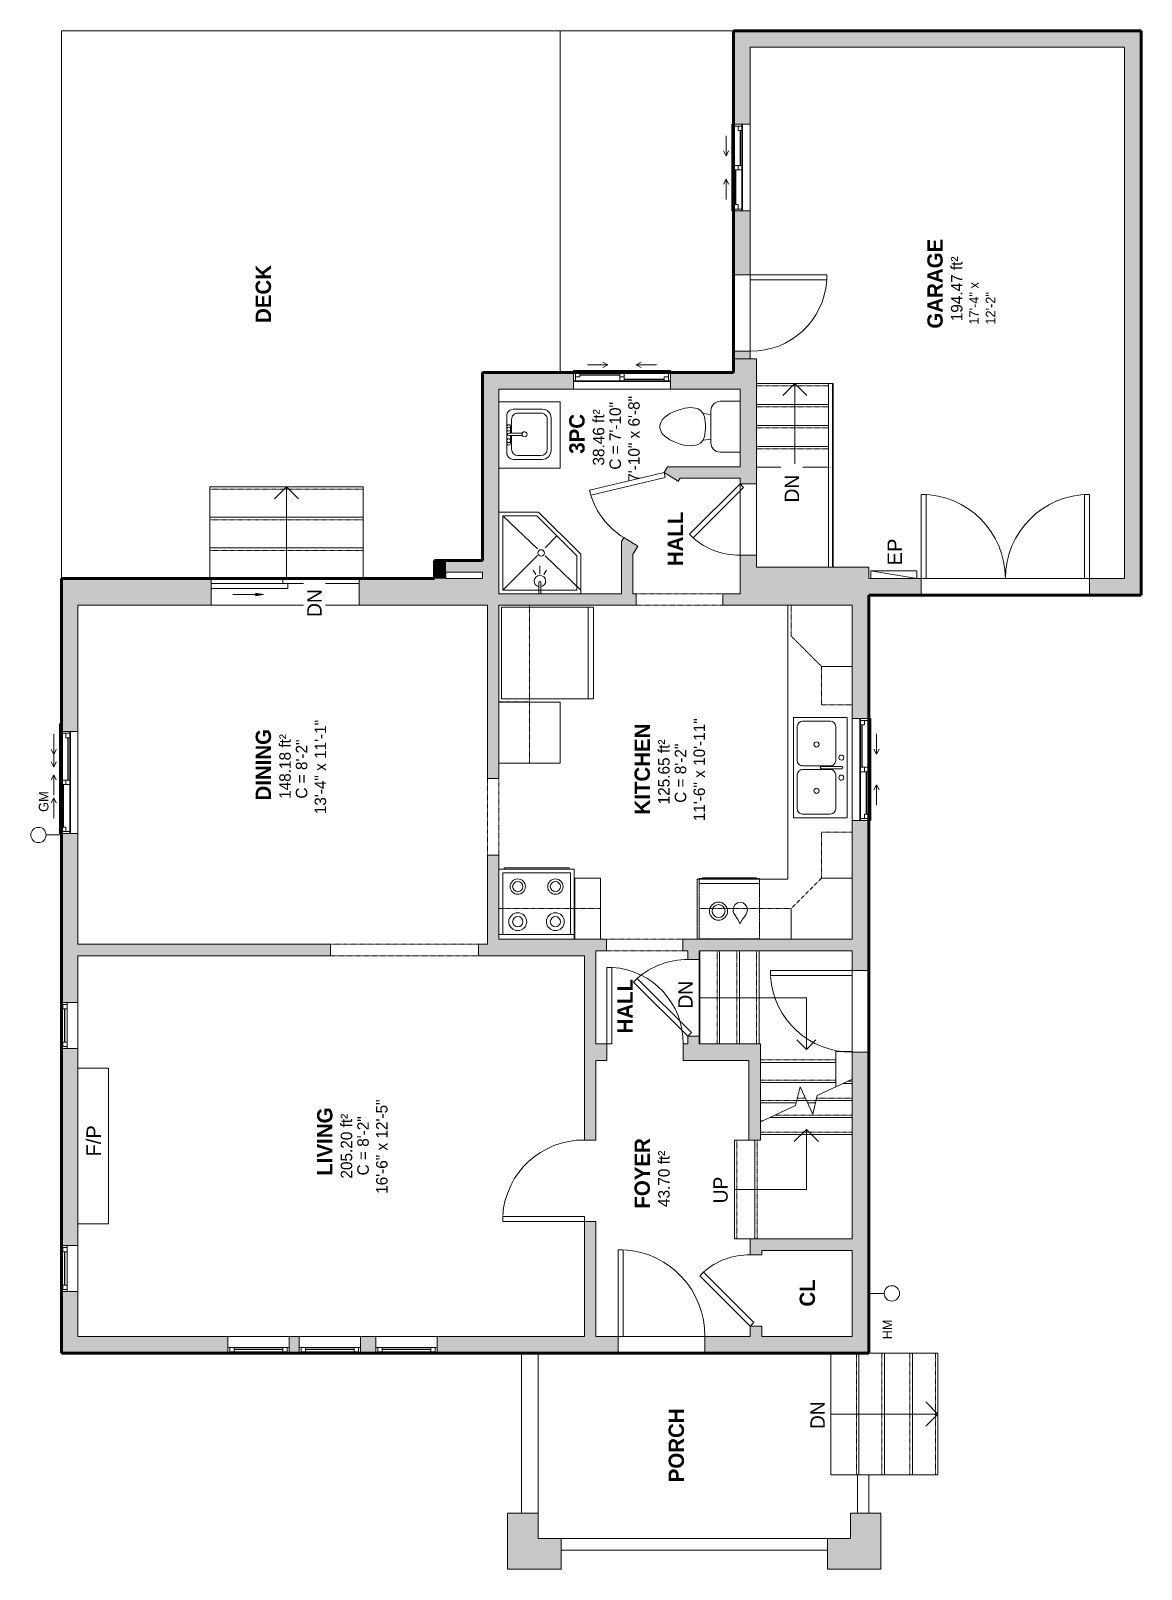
# Model space of a CAD drawing. Header units: inches. Extents: x -251 to 185, y -137 to 466.
import ezdxf

# ---------------------------------------------------------------- set-up
doc = ezdxf.new("R2010")
doc.units = ezdxf.units.IN
doc.header["$MEASUREMENT"] = 0
doc.linetypes.add('Dash', pattern=[0.23622, 0.11811, -0.11811])
doc.linetypes.add('Overhead', pattern=[0.15625, 0.09375, -0.0625])
for name, color, linetype, lineweight in [('A-ANNO-NOTE', 131, 'Continuous', 9), ('A-AREA', 32, 'Continuous', 9), ('A-AREA-IDEN', 2, 'Continuous', 9), ('A-DETL', 90, 'Continuous', 9), ('A-DETL-GENF', 92, 'Continuous', 9), ('A-DETL-MEDM', 33, 'Continuous', 9), ('A-DOOR', 31, 'Continuous', 9), ('A-EXTEERIOR SPACES', 90, 'Continuous', 9), ('A-FLOR', 192, 'Continuous', 9), ('A-FLOR-HRAL', 11, 'Continuous', 9), ('A-GENM', 13, 'Continuous', 9), ('A-GLAZ', 151, 'Continuous', 9), ('A-LEDGES', 90, 'Continuous', 9), ('A-WALL', 90, 'Continuous', 9), ('A-WALL-PATT', 111, 'Continuous', 9), ('E-ELEC-EQPM', 71, 'Continuous', 9), ('G-ANNO-TEXT', 231, 'Continuous', 9), ('M-EQPM', 50, 'Continuous', 9), ('P-SANR-FIXT', 6, 'Continuous', 9), ('P-SANR-FIXT-HDLN', 131, 'Dash', 9), ('Q-CASE', 31, 'Continuous', 9), ('Q-SPCQ', 91, 'Continuous', 9), ('S-STRS', 90, 'Continuous', 9), ('S-STRS-ANNO', 90, 'Continuous', 9), ('S-STRS-IDEN', 31, 'Continuous', 9), ('S-STRS-MBND', 31, 'Continuous', 9)]:
    doc.layers.add(name, color=color, linetype=linetype, lineweight=lineweight)
doc.styles.add('Arial', font='arial.ttf', dxfattribs={"height": 5.625})
doc.styles.add('Inter', font='', dxfattribs={"height": 5.625})
doc.styles.add('Inter_1', font='', dxfattribs={"height": 3.75})
doc.styles.add('Inter_2', font='', dxfattribs={"height": 4.5})
doc.styles.add('Inter_B', font='', dxfattribs={"height": 6})
doc.styles.get('Inter').set_extended_font_data('Inter')
doc.styles.get('Inter_1').set_extended_font_data('Inter')
doc.styles.get('Inter_2').set_extended_font_data('Inter')
doc.styles.get('Inter_B').set_extended_font_data('Inter', bold=True)

msp = doc.modelspace()

# ---------------------------------------------------------------- texts
at = {"layer": 'A-ANNO-NOTE', "char_height": 3.75, "width": 10.605, "attachment_point": 1, "rotation": 90, "style": 'Inter_1'}
for s, insert in [('GM', (-247.38, 159.99)), ('HM', (83.31, -46.87))]:
    msp.add_mtext(s, dxfattribs=dict(at, insert=insert))
at = {"layer": 'A-AREA-IDEN', "attachment_point": 1, "rotation": 90}
for s, insert, char_height, width, style in [('GARAGE', (100.88, 349.52), 6, 41.208, 'Inter_B'), ('DECK', (-162.4, 351.72), 6, 26.967, 'Inter_B'), ('194.47 ft²', (110.13, 352.39), 4.5, 34.239, 'Inter_2'), ('C = 7\'-10"', (-23.73, 294.18), 4.5, 35.148, 'Inter_2'), ('7\'-10" x 6\'-8"', (-16.37, 289.44), 4.5, 46.662, 'Inter_2'), ('3PC', (-39.49, 300.43), 6, 19.998, 'Inter_B'), ('38.46 ft²', (-30.23, 295.8), 4.5, 31.209, 'Inter_2'), ('HALL', (-0.89, 256.36), 6, 25.452, 'Inter_B'), ('13\'-4" x 11\'-1"', (-139.28, 159.07), 4.5, 47.268, 'Inter_2'), ('KITCHEN', (-13.89, 158.95), 6, 43.632, 'Inter_B'), ('11\'-6" x 10\'-11"', (9.23, 156.33), 4.5, 49.995, 'Inter_2'), ('DINING', (-162.4, 164.45), 6, 34.239, 'Inter_B'), ('148.18 ft²', (-153.15, 165.08), 4.5, 32.724, 'Inter_2'), ('C = 8\'-2"', (-146.65, 165.19), 4.5, 32.421, 'Inter_2'), ('125.65 ft²', (-4.64, 162.94), 4.5, 33.936, 'Inter_2'), ('C = 8\'-2"', (1.86, 163.56), 4.5, 32.421, 'Inter_2'), ('HALL', (-20.58, 73.09), 6, 25.452, 'Inter_B'), ('LIVING', (-138.32, 17.32), 6, 32.724, 'Inter_B'), ('16\'-6" x 12\'-5"', (-115.21, 10.2), 4.5, 49.995, 'Inter_2'), ('205.20 ft²', (-129.07, 16.19), 4.5, 35.451, 'Inter_2'), ('C = 8\'-2"', (-122.57, 17.44), 4.5, 32.421, 'Inter_2'), ('FOYER', (-13.89, 4.4), 6, 32.421, 'Inter_B'), ('43.70 ft²', (-4.64, 5.04), 4.5, 30.906, 'Inter_2'), ('CL', (50.83, -34.02), 6, 12.726, 'Inter_B'), ('PORCH', (-0.53, -102.92), 6, 34.845, 'Inter_B')]:
    msp.add_mtext(s, dxfattribs=dict(at, insert=insert, char_height=char_height, width=width, style=style))
at = {"layer": 'G-ANNO-TEXT', "color": 7, "attachment_point": 1, "rotation": 90}
for s, insert, char_height, width, style in [('17\'-4" x ', (117.29, 351.06), 3.75, 25.452, 'Inter_1'), ('12\'-2"', (123.79, 351.06), 3.75, 18.483, 'Inter_1'), ('EP', (85.26, 256.67), 5.625, 12.726, 'Arial'), ('DN', (3.23, 82.84), 5.625, 14.241, 'Inter'), ('F/P', (-228.71, 24.88), 5.625, 15.15, 'Arial')]:
    msp.add_mtext(s, dxfattribs=dict(at, insert=insert, char_height=char_height, width=width, style=style))

# ---------------------------------------------------------------- blocks, each defined once
blk = doc.blocks.new('Planitar - Single Door_Flush Panel - 2_-10_ x 6_-8_-3078108-102 - Main Floor')
at = {"layer": 'A-DOOR', "lineweight": 18}
for p, q in [((15, -3.25), (15, -37.27)), ((17.01, -3.25), (15, -3.25)), ((17.01, -3.25), (17.01, -37.27)), ((17.01, -37.27), (15, -37.27))]:
    blk.add_line(p, q, dxfattribs=at)
at = {"layer": 'A-DOOR'}
blk.add_arc((16.78, -3.55), 33.79, 179.49113, 266.25842, dxfattribs=at)
blk = doc.blocks.new('Planitar - Single Door_Flush Panel - 2_-4_ x 6_-8_ _45-3078109-102 - Main Floor')
at = {"layer": 'A-DOOR', "lineweight": 18}
for p, q in [((12.58, -0.83), (-7.22, -20.63)), ((14, -2.25), (-5.8, -22.05)), ((14, -2.25), (12.58, -0.83)), ((-5.8, -22.05), (-7.22, -20.63))]:
    blk.add_line(p, q, dxfattribs=at)
at = {"layer": 'A-DOOR'}
blk.add_arc((13.46, -2.55), 27.46, 179.38282, 221.16487, dxfattribs=at)
blk = doc.blocks.new('Planitar - Single Door_Flush Panel - 2_-8_ x 6_-8_-3078092-102 - Main Floor')
at = {"layer": 'A-DOOR', "lineweight": 18}
for p, q in [((14, -2.25), (14, -34.26)), ((16, -2.25), (14, -2.25)), ((16, -2.25), (16, -34.26)), ((16, -34.26), (14, -34.26))]:
    blk.add_line(p, q, dxfattribs=at)
at = {"layer": 'A-DOOR'}
blk.add_arc((15.77, -2.55), 31.78, 179.45898, 266.13974, dxfattribs=at)
blk = doc.blocks.new('Planitar - Single Door_Flush Panel - 2_-6_ x 6_-8_-3078115-102 - Main Floor')
at = {"layer": 'A-DOOR', "lineweight": 18}
for p, q in [((12.99, -3.25), (12.99, -33.25)), ((15, -3.25), (12.99, -3.25)), ((15, -3.25), (15, -33.25)), ((15, -33.25), (12.99, -33.25))]:
    blk.add_line(p, q, dxfattribs=at)
at = {"layer": 'A-DOOR'}
blk.add_arc((14.77, -3.55), 29.77, 179.42249, 266.009, dxfattribs=at)
blk = doc.blocks.new('Planitar - Single Door_Flush Panel - 2_-6_ x 6_-8_ _45-3110133-102 - Main Floor')
at = {"layer": 'A-DOOR', "lineweight": 18}
for p, q in [((13.58, -0.83), (-7.63, -22.04)), ((15, -2.25), (-6.21, -23.46)), ((15, -2.25), (13.58, -0.83)), ((-6.21, -23.46), (-7.63, -22.04))]:
    blk.add_line(p, q, dxfattribs=at)
at = {"layer": 'A-DOOR'}
blk.add_arc((14.46, -2.55), 29.46, 179.42471, 221.42553, dxfattribs=at)
blk = doc.blocks.new('Planitar - Single Door_Flush Panel - 2_-4_ x 6_-8_ _45-3078438-102 - Main Floor')
at = {"layer": 'A-DOOR', "lineweight": 18}
for p, q in [((-5.8, 23.05), (-7.22, 21.63)), ((12.58, 1.83), (-7.22, 21.63)), ((14, 3.25), (-5.8, 23.05)), ((14, 3.25), (12.58, 1.83))]:
    blk.add_line(p, q, dxfattribs=at)
at = {"layer": 'A-DOOR'}
blk.add_arc((13.46, 3.55), 27.46, 138.83513, 180.61718, dxfattribs=at)
blk = doc.blocks.new('Planitar - Single Door_Flush Panel - 2_-6_ x 6_-8_ _45-3149525-102 - Main Floor')
at = {"layer": 'A-DOOR', "lineweight": 18}
for p, q in [((-6.21, 24.46), (-7.63, 23.04)), ((15, 3.25), (-6.21, 24.46)), ((13.58, 1.83), (-7.63, 23.04)), ((15, 3.25), (13.58, 1.83))]:
    blk.add_line(p, q, dxfattribs=at)
at = {"layer": 'A-DOOR'}
blk.add_arc((14.46, 3.55), 29.46, 138.57447, 180.57529, dxfattribs=at)
blk = doc.blocks.new('Planitar - Double Door_Flush Panel - 5_-6_ x 6_-8_-3078344-102 - Main Floor')
at = {"layer": 'A-DOOR', "lineweight": 18}
for p, q in [((-33, 3.25), (-33, 36.25)), ((-33, 36.25), (-31.03, 36.25)), ((-31.03, 36.25), (-31.03, 3.25)), ((33, 36.25), (31.03, 36.25)), ((31.03, 36.25), (31.03, 3.25)), ((33, 3.25), (33, 36.25)), ((-31.03, 3.25), (-33, 3.25)), ((31.03, 3.25), (33, 3.25))]:
    blk.add_line(p, q, dxfattribs=at)
at = {"layer": 'A-DOOR'}
for centre, start, end in [((-33, 3.25), 0, 90), ((33, 3.25), 90, 180)]:
    blk.add_arc(centre, 33, start, end, dxfattribs=at)
blk = doc.blocks.new('Planitar - Single Door_Flush Panel - 2_-6_ x 6_-8_-3078477-102 - Main Floor')
at = {"layer": 'A-DOOR', "lineweight": 18}
for p, q in [((12.99, -3.25), (12.99, -33.25)), ((15, -3.25), (12.99, -3.25)), ((15, -3.25), (15, -33.25)), ((15, -33.25), (12.99, -33.25))]:
    blk.add_line(p, q, dxfattribs=at)
at = {"layer": 'A-DOOR'}
blk.add_arc((14.77, -3.55), 29.77, 179.42249, 266.009, dxfattribs=at)
blk = doc.blocks.new('Planitar - Double Sliding Door_Glass - 4_-10_ x 6_-8_-3184308-102 - Main Floor')
at = {"layer": 'A-DETL-GENF'}
blk.add_hatch(color=256, dxfattribs=at).paths.add_polyline_path([(11.51, -3.47), (8.5, -4), (11.51, -4.53)], flags=0)
for p, q in [((8.5, -4), (11.51, -3.47)), ((20.5, -4), (8.5, -4)), ((11.51, -4.53), (8.5, -4)), ((11.51, -3.47), (11.51, -4.53))]:
    blk.add_line(p, q, dxfattribs=at)
at = {"layer": 'A-DOOR', "lineweight": 18}
for p, q in [((-29, -8.28), (0.98, -8.28)), ((-29, -10.25), (-29, -8.28)), ((0.98, -10.25), (-29, -10.25)), ((-0.98, -6.31), (29, -6.31)), ((-0.98, -8.28), (-0.98, -6.31)), ((29, -8.28), (-0.98, -8.28)), ((0.98, -8.28), (0.98, -10.25)), ((29, -6.31), (29, -8.28))]:
    blk.add_line(p, q, dxfattribs=at)
blk = doc.blocks.new('Planitar - Opening - 4_-10_ x 6_-8-3079412-102 - Main Floor')
at = {"layer": 'A-DETL-GENF', "linetype": 'Overhead'}
for p, q in [((28.68, 2.25), (-29.32, 2.25)), ((-29.32, -2.25), (28.68, -2.25))]:
    blk.add_line(p, q, dxfattribs=at)
at = {"layer": 'A-DETL-MEDM'}
for p, q in [((-29.32, 2.25), (-29.32, -2.25)), ((28.68, -2.25), (28.68, 2.25))]:
    blk.add_line(p, q, dxfattribs=at)
blk = doc.blocks.new('Planitar - Opening - 2_-6_ x 6_-8_-3079390-102 - Main Floor')
at = {"layer": 'A-DETL-GENF', "linetype": 'Overhead'}
for p, q in [((14.68, 2.25), (-15.32, 2.25)), ((-15.32, -2.25), (14.68, -2.25))]:
    blk.add_line(p, q, dxfattribs=at)
at = {"layer": 'A-DETL-MEDM'}
for p, q in [((-15.32, 2.25), (-15.32, -2.25)), ((14.68, -2.25), (14.68, 2.25))]:
    blk.add_line(p, q, dxfattribs=at)
blk = doc.blocks.new('Planitar-Sliding-Double - 60_ x 48_-3165632-102 - Main Floor')
at = {"layer": 'A-GLAZ'}
for p, q in [((-20, 3.1), (-20, 3.85)), ((-20, 3.85), (20, 3.85)), ((-20, -0.15), (-20, 3.1)), ((20, 3.1), (20, 3.85)), ((20, -0.15), (20, 3.1)), ((20, -0.15), (-20, -0.15)), ((-20, -0.15), (-20, -3.4)), ((20, -0.15), (-20, -0.15)), ((-20, -3.4), (20, -3.4)), ((20, -3.4), (20, -0.15))]:
    blk.add_line(p, q, dxfattribs=at)
blk = doc.blocks.new('Plan-Double-Sliding - Plan-Double-Sliding-3099763-102 - Main Floor')
at = {"layer": 'A-GLAZ', "lineweight": 18}
for p, q in [((-20, 0.34375), (-20, -6.15625)), ((-20, 0.34375), (-17.5, 0.34375)), ((-19.25, 0.34375), (-19.25, -3.15625)), ((-17.5, 0.34375), (-17.5, -1.40625)), ((-0.875, -3.15625), (-0.875, 0.34375)), ((-0.875, 0.34375), (0.875, 0.34375)), ((0.875, 0.34375), (0.875, -3.15625)), ((19.25, 0.34375), (20, 0.34375)), ((19.25, 0.34375), (19.25, -3.15625)), ((20, -6.15625), (20, 0.34375)), ((-20, -3.15625), (-19.25, -3.15625)), ((-17.5, -1.40625), (-19.25, -1.40625)), ((0.875, -1.40625), (-0.875, -1.40625)), ((-0.875, -3.15625), (0.875, -3.15625)), ((17.5, -1.40625), (17.5, -3.15625)), ((19.25, -1.40625), (17.5, -1.40625)), ((17.5, -3.15625), (20, -3.15625))]:
    blk.add_line(p, q, dxfattribs=at)
at = {"layer": 'A-GLAZ'}
for p, q in [((20, 0.34375), (-20, 0.34375)), ((-17.5, 0.34375), (-0.875, 0.34375)), ((-6, 3.34375), (-14, 3.34375)), ((-6, 3.34375), (-8, 4.34375)), ((-6, 3.34375), (-8, 2.34375)), ((0.875, 0.34375), (19.25, 0.34375)), ((6, 3.34375), (8, 4.34375)), ((6, 3.34375), (8, 2.34375)), ((6, 3.34375), (14, 3.34375)), ((-19.25, -3.15625), (-0.875, -3.15625)), ((0.875, -3.15625), (17.5, -3.15625)), ((-20, -6.15625), (20, -6.15625))]:
    blk.add_line(p, q, dxfattribs=at)
at = {"layer": 'A-GLAZ', "lineweight": 25}
for p, q in [((-17.5, -0.53125), (-0.875, -0.53125)), ((0.875, -2.28125), (17.5, -2.28125))]:
    blk.add_line(p, q, dxfattribs=at)
blk = doc.blocks.new('Planitar-Fixed - 24_ x 48_-3099856-102 - Main Floor')
at = {"layer": 'A-GLAZ', "lineweight": 18}
for p, q in [((-9, 3.76), (-8.25, 3.76)), ((-8.25, 3.76), (-8.25, 1.53)), ((-8.25, 3.26), (-6.52, 3.26)), ((-8.25, 1.53), (-6.52, 1.53)), ((-6.52, 3.26), (-6.52, 1.53)), ((6.52, 3.26), (6.52, 1.53)), ((8.25, 3.26), (6.52, 3.26)), ((6.52, 1.53), (8.25, 1.53)), ((8.25, 3.76), (8.25, 1.53)), ((8.96, 3.76), (8.25, 3.76)), ((-9, -2.74), (-7.74, -2.74)), ((9, -2.74), (7.74, -2.74))]:
    blk.add_line(p, q, dxfattribs=at)
at = {"layer": 'A-GLAZ'}
for p, q in [((-9, 3.76), (9, 3.76)), ((-9, 3.76), (-9, 1.53)), ((9, 1.53), (-9, 1.53)), ((-9, 1.53), (-9, -2.74)), ((9, 1.53), (-9, 1.53)), ((-9, 1.53), (9, 1.53)), ((-9, 1.53), (-9, -2.74)), ((9, 1.53), (9, 3.76)), ((9, -2.74), (9, 1.53)), ((9, -2.74), (9, 1.53)), ((-9, -2.74), (9, -2.74)), ((9, -2.74), (-9, -2.74))]:
    blk.add_line(p, q, dxfattribs=at)
at = {"layer": 'A-GLAZ', "lineweight": 25}
blk.add_line((-6.52, 2.4), (6.52, 2.4), dxfattribs=at)
blk = doc.blocks.new('Planitar-Fixed - 24_ x 48_-3100096-102 - Main Floor')
at = {"layer": 'A-GLAZ', "lineweight": 18}
for p, q in [((-12, 3.76), (-11.25, 3.76)), ((-11.25, 3.76), (-12, 3.76)), ((-11.25, 3.76), (-11.25, 1.53)), ((-11.25, 1.53), (-11.25, 3.76)), ((-11.25, 3.26), (-9.52, 3.26)), ((-9.52, 3.26), (-11.25, 3.26)), ((-11.25, 3.26), (-11.25, 1.53)), ((-11.25, 1.53), (-9.52, 1.53)), ((-9.52, 3.26), (-9.52, 1.53)), ((-9.52, 1.53), (-9.52, 3.26)), ((9.52, 3.26), (9.52, 1.53)), ((11.25, 3.26), (9.52, 3.26)), ((11.25, 3.26), (9.52, 3.26)), ((9.52, 3.26), (9.52, 1.53)), ((9.52, 1.53), (11.25, 1.53)), ((11.25, 3.76), (11.25, 1.53)), ((11.96, 3.76), (11.25, 3.76)), ((12, 3.76), (11.25, 3.76)), ((11.25, 3.76), (11.25, 1.53)), ((11.25, 1.53), (11.25, 3.26)), ((-12, -2.74), (-10.74, -2.74)), ((12, -2.74), (10.74, -2.74))]:
    blk.add_line(p, q, dxfattribs=at)
at = {"layer": 'A-GLAZ'}
for p, q in [((12, 1.53), (-12, 1.53)), ((-12, 1.53), (-12, -2.74)), ((-11.25, 3.76), (11.25, 3.76)), ((-9.52, 3.26), (9.52, 3.26)), ((12, -2.74), (12, 1.53)), ((-12, -2.74), (12, -2.74))]:
    blk.add_line(p, q, dxfattribs=at)
at = {"layer": 'A-GLAZ', "lineweight": 25}
blk.add_line((-9.52, 2.4), (9.52, 2.4), dxfattribs=at)
blk = doc.blocks.new('Planitar - Single Door_Flush Panel - 2_-8_ x 6_-8_-3100393-102 - Main Floor')
at = {"layer": 'A-DOOR', "lineweight": 18}
for p, q in [((14, 3.25), (14, 35.26)), ((16, 35.26), (14, 35.26)), ((16, 3.25), (16, 35.26)), ((16, 3.25), (14, 3.25))]:
    blk.add_line(p, q, dxfattribs=at)
at = {"layer": 'A-DOOR'}
blk.add_arc((15.77, 3.55), 31.78, 93.86026, 180.54102, dxfattribs=at)
blk = doc.blocks.new('Planitar-Sliding-Double - 60_ x 48_-3165640-102 - Main Floor')
at = {"layer": 'A-GLAZ'}
for p, q in [((20, 3.4), (-20, 3.4)), ((-20, 3.4), (-20, 0.15)), ((-20, -3.1), (-20, 0.15)), ((-20, 0.15), (20, 0.15)), ((-20, 0.15), (20, 0.15)), ((20, 0.15), (20, 3.4)), ((20, -3.1), (20, 0.15)), ((-20, -3.85), (-20, -3.1)), ((20, -3.85), (-20, -3.85)), ((20, -3.85), (20, -3.1))]:
    blk.add_line(p, q, dxfattribs=at)
blk = doc.blocks.new('Plan-Double-Sliding - Plan-Double-Sliding-3100799-102 - Main Floor')
at = {"layer": 'A-GLAZ'}
for p, q in [((-20, 6.15625), (20, 6.15625)), ((-19.25, 3.15625), (-0.875, 3.15625)), ((0.875, 3.15625), (17.5, 3.15625)), ((20, -0.34375), (-20, -0.34375)), ((-17.5, -0.34375), (-0.875, -0.34375)), ((-6, -3.34375), (-14, -3.34375)), ((-6, -3.34375), (-8, -2.34375)), ((-6, -3.34375), (-8, -4.34375)), ((0.875, -0.34375), (19.25, -0.34375)), ((6, -3.34375), (8, -2.34375)), ((6, -3.34375), (8, -4.34375)), ((6, -3.34375), (14, -3.34375))]:
    blk.add_line(p, q, dxfattribs=at)
at = {"layer": 'A-GLAZ', "lineweight": 18}
for p, q in [((-20, -0.34375), (-20, 6.15625)), ((20, 6.15625), (20, -0.34375)), ((-20, 3.15625), (-19.25, 3.15625)), ((-19.25, -0.34375), (-19.25, 3.15625)), ((-17.5, 1.40625), (-19.25, 1.40625)), ((-17.5, -0.34375), (-17.5, 1.40625)), ((-0.875, 3.15625), (0.875, 3.15625)), ((-0.875, 3.15625), (-0.875, -0.34375)), ((0.875, 1.40625), (-0.875, 1.40625)), ((0.875, -0.34375), (0.875, 3.15625)), ((17.5, 3.15625), (20, 3.15625)), ((17.5, 1.40625), (17.5, 3.15625)), ((19.25, 1.40625), (17.5, 1.40625)), ((19.25, -0.34375), (19.25, 3.15625)), ((-20, -0.34375), (-17.5, -0.34375)), ((-0.875, -0.34375), (0.875, -0.34375)), ((19.25, -0.34375), (20, -0.34375))]:
    blk.add_line(p, q, dxfattribs=at)
at = {"layer": 'A-GLAZ', "lineweight": 25}
for p, q in [((-17.5, 0.53125), (-0.875, 0.53125)), ((0.875, 2.28125), (17.5, 2.28125))]:
    blk.add_line(p, q, dxfattribs=at)
blk = doc.blocks.new('Planitar-Sliding-Double - 60_ x 48_-3165636-102 - Main Floor')
at = {"layer": 'A-GLAZ'}
for p, q in [((-19, 3.1), (-19, 3.85)), ((-19, 3.85), (19, 3.85)), ((-19, -0.15), (-19, 3.1)), ((19, 3.1), (19, 3.85)), ((19, -0.15), (19, 3.1)), ((19, -0.15), (-19, -0.15)), ((-19, -0.15), (-19, -3.4)), ((19, -0.15), (-19, -0.15)), ((-19, -3.4), (19, -3.4)), ((19, -3.4), (19, -0.15))]:
    blk.add_line(p, q, dxfattribs=at)
blk = doc.blocks.new('Plan-Double-Sliding - Plan-Double-Sliding-3100970-102 - Main Floor')
at = {"layer": 'A-GLAZ', "lineweight": 18}
for p, q in [((-19, 0.34375), (-19, -6.15625)), ((-19, 0.34375), (-16.5, 0.34375)), ((-18.25, 0.34375), (-18.25, -3.15625)), ((-16.5, 0.34375), (-16.5, -1.40625)), ((-0.875, -3.15625), (-0.875, 0.34375)), ((-0.875, 0.34375), (0.875, 0.34375)), ((0.875, 0.34375), (0.875, -3.15625)), ((18.25, 0.34375), (19, 0.34375)), ((18.25, 0.34375), (18.25, -3.15625)), ((19, -6.15625), (19, 0.34375)), ((-19, -3.15625), (-18.25, -3.15625)), ((-16.5, -1.40625), (-18.25, -1.40625)), ((0.875, -1.40625), (-0.875, -1.40625)), ((-0.875, -3.15625), (0.875, -3.15625)), ((16.5, -1.40625), (16.5, -3.15625)), ((18.25, -1.40625), (16.5, -1.40625)), ((16.5, -3.15625), (19, -3.15625))]:
    blk.add_line(p, q, dxfattribs=at)
at = {"layer": 'A-GLAZ'}
for p, q in [((19, 0.34375), (-19, 0.34375)), ((-16.5, 0.34375), (-0.875, 0.34375)), ((-5.5, 3.34375), (-13.5, 3.34375)), ((-5.5, 3.34375), (-7.5, 4.34375)), ((-5.5, 3.34375), (-7.5, 2.34375)), ((0.875, 0.34375), (18.25, 0.34375)), ((5.5, 3.34375), (7.5, 4.34375)), ((5.5, 3.34375), (7.5, 2.34375)), ((5.5, 3.34375), (13.5, 3.34375)), ((-18.25, -3.15625), (-0.875, -3.15625)), ((0.875, -3.15625), (16.5, -3.15625)), ((-19, -6.15625), (19, -6.15625))]:
    blk.add_line(p, q, dxfattribs=at)
at = {"layer": 'A-GLAZ', "lineweight": 25}
for p, q in [((-16.5, -0.53125), (-0.875, -0.53125)), ((0.875, -2.28125), (16.5, -2.28125))]:
    blk.add_line(p, q, dxfattribs=at)
blk = doc.blocks.new('Planitar-Sliding-Double - 60_ x 48_-3165644-102 - Main Floor')
at = {"layer": 'A-GLAZ'}
for p, q in [((-17, 3.1), (-17, 3.85)), ((-17, 3.85), (17, 3.85)), ((-17, -0.15), (-17, 3.1)), ((17, 3.1), (17, 3.85)), ((17, -0.15), (17, 3.1)), ((17, -0.15), (-17, -0.15)), ((-17, -0.15), (-17, -3.4)), ((17, -0.15), (-17, -0.15)), ((-17, -3.4), (17, -3.4)), ((17, -3.4), (17, -0.15))]:
    blk.add_line(p, q, dxfattribs=at)
blk = doc.blocks.new('Plan-Double-Sliding - Plan-Double-Sliding-3101162-102 - Main Floor')
at = {"layer": 'A-GLAZ', "lineweight": 18}
for p, q in [((-17, 0.34375), (-17, -6.15625)), ((-17, 0.34375), (-14.5, 0.34375)), ((-16.25, 0.34375), (-16.25, -3.15625)), ((-14.5, 0.34375), (-14.5, -1.40625)), ((-0.875, -3.15625), (-0.875, 0.34375)), ((-0.875, 0.34375), (0.875, 0.34375)), ((0.875, 0.34375), (0.875, -3.15625)), ((16.25, 0.34375), (17, 0.34375)), ((16.25, 0.34375), (16.25, -3.15625)), ((17, -6.15625), (17, 0.34375)), ((-17, -3.15625), (-16.25, -3.15625)), ((-14.5, -1.40625), (-16.25, -1.40625)), ((0.875, -1.40625), (-0.875, -1.40625)), ((-0.875, -3.15625), (0.875, -3.15625)), ((14.5, -1.40625), (14.5, -3.15625)), ((16.25, -1.40625), (14.5, -1.40625)), ((14.5, -3.15625), (17, -3.15625))]:
    blk.add_line(p, q, dxfattribs=at)
at = {"layer": 'A-GLAZ'}
for p, q in [((17, 0.34375), (-17, 0.34375)), ((-14.5, 0.34375), (-0.875, 0.34375)), ((-4.5, 3.34375), (-12.5, 3.34375)), ((-4.5, 3.34375), (-6.5, 4.34375)), ((-4.5, 3.34375), (-6.5, 2.34375)), ((0.875, 0.34375), (16.25, 0.34375)), ((4.5, 3.34375), (6.5, 4.34375)), ((4.5, 3.34375), (6.5, 2.34375)), ((4.5, 3.34375), (12.5, 3.34375)), ((-16.25, -3.15625), (-0.875, -3.15625)), ((0.875, -3.15625), (14.5, -3.15625)), ((-17, -6.15625), (17, -6.15625))]:
    blk.add_line(p, q, dxfattribs=at)
at = {"layer": 'A-GLAZ', "lineweight": 25}
for p, q in [((-14.5, -0.53125), (-0.875, -0.53125)), ((0.875, -2.28125), (14.5, -2.28125))]:
    blk.add_line(p, q, dxfattribs=at)
blk = doc.blocks.new('Top Rail Type - Top Rail_Internal_-3103700-102 - Main Floor')
at = {"layer": 'A-FLOR-HRAL'}
for p, q in [((62.17, 327.99), (62.17, 294.86)), ((63.74, 294.86), (63.74, 327.99)), ((62.17, 294.86), (62.17, 256)), ((63.74, 256), (63.74, 294.86))]:
    blk.add_line(p, q, dxfattribs=at)
at = {"layer": 'A-FLOR-HRAL', "flags": 128}
blk.add_lwpolyline([(62.88, 327.99), (62.95, 327.99), (63.03, 327.99)], dxfattribs=at)
at = {"layer": 'A-FLOR-HRAL'}
blk.add_open_spline([(62.86, 295.13), (62.89, 295.13), (62.95, 295.13), (63.01, 295.13), (63.04, 295.13)], degree=3, dxfattribs=at)
blk = doc.blocks.new('Top Rail Type - Top Rail_Internal_-V1-102 - Main Floor')
at = {"layer": 'A-FLOR-HRAL'}
for p, q in [((63.74, 327.99), (62.17, 327.99)), ((62.17, 327.99), (62.17, 295.13)), ((63.74, 327.99), (63.74, 295.13)), ((62.17, 295.13), (62.17, 256)), ((63.74, 295.13), (63.74, 256))]:
    blk.add_line(p, q, dxfattribs=at)
blk = doc.blocks.new('Toilet - Toilet-316794-102 - Main Floor')
at = {"layer": 'P-SANR-FIXT'}
for p, q in [((-9.98, 11.75), (-9.98, 19.48)), ((9.98, 19.48), (9.98, 11.75)), ((6.25, 8.02), (-6.25, 8.02)), ((-4.86, 8.02), (-5.21, 5)), ((4.86, 8.02), (5.21, 5)), ((-7.41, 1), (-7.5, 0)), ((-7.5, 0), (-7.33, -1.99)), ((-7.24, 2), (-7.41, 1)), ((-6.97, 3), (-7.24, 2)), ((-6.4, 4), (-6.97, 3)), ((-5.21, 5), (-6.4, 4)), ((-3.84, 5.5), (-5.21, 5)), ((-1, 6), (-3.84, 5.5)), ((1, 6), (-1, 6)), ((3.84, 5.5), (1, 6)), ((5.21, 5), (3.84, 5.5)), ((6.4, 4), (5.21, 5)), ((6.97, 3), (6.4, 4)), ((7.24, 2), (6.97, 3)), ((7.41, 1), (7.24, 2)), ((7.33, -1.99), (7.5, 0)), ((7.5, 0), (7.41, 1)), ((-7.33, -1.99), (-6.79, -4)), ((-6.79, -4), (-6.06, -6)), ((-6.06, -6), (-5.13, -8)), ((5.13, -8), (6.06, -6)), ((6.06, -6), (6.79, -4)), ((6.79, -4), (7.33, -1.99)), ((-5.13, -8), (-3.74, -10)), ((-3.74, -10), (-2.74, -11)), ((-2.74, -11), (-1.87, -11.5)), ((-1.87, -11.5), (-0.5, -12)), ((-0.5, -12), (0.5, -12)), ((0.5, -12), (1.87, -11.5)), ((1.87, -11.5), (2.74, -11)), ((2.74, -11), (3.74, -10)), ((3.74, -10), (5.13, -8))]:
    blk.add_line(p, q, dxfattribs=at)
for centre, start, end in [((-6.25, 11.75), 180, 270), ((6.25, 11.75), 270, 360)]:
    blk.add_arc(centre, 3.73, start, end, dxfattribs=at)
blk = doc.blocks.new('Bath-Corner Shower Basin - 2_-8_x2_-10-2132282-102 - Main Floor')
at = {"layer": 'P-SANR-FIXT'}
for p, q in [((16, 32.09), (0.47, 32.09)), ((1.97, 30.59), (15.53, 17.69)), ((1.97, 1.5), (1.97, 30.59)), ((1.97, 30.59), (15.38, 30.59)), ((15.38, 30.59), (31.06, 14.91)), ((32.56, 15.53), (16, 32.09)), ((18.53, 18.06), (23.22, 22.75)), ((1.97, 1.5), (15.53, 15.06)), ((18.53, 14.84), (32.56, 1.5)), ((31.06, 14.91), (31.06, 1.5)), ((32.56, 0), (32.56, 15.53)), ((31.06, 1.5), (1.97, 1.5))]:
    blk.add_line(p, q, dxfattribs=at)
for start, end in [(360, 180), (180, 360)]:
    blk.add_arc((17.03, 16.04), 1.25, start, end, dxfattribs=at)
blk = doc.blocks.new('Bath-Showerhead - Shower_head_and_Control_-_UNHOSTED_17702-459690-102 - Main Floor')
at = {"layer": 'P-SANR-FIXT'}
for p, q in [((-0.37, -4.61), (-0.37, 0)), ((-0.37, 0), (0.38, 0)), ((0.38, 0), (0.38, -4.61)), ((-1.58, -7.59), (-2.66, -9.27)), ((0, -7.75), (0, -11)), ((1.58, -7.59), (2.66, -9.27))]:
    blk.add_line(p, q, dxfattribs=at)
for centre, radius, start, end in [((0, -5), 2.25, 100.10755, 270), ((0, -4.61), 0.375, 180, 360), ((0, -5), 2.25, 270, 79.89245)]:
    blk.add_arc(centre, radius, start, end, dxfattribs=at)
blk = doc.blocks.new('Bath-Basin - 500 x 440mm-2615461-102 - Main Floor')
at = {"layer": 'P-SANR-FIXT'}
for p, q in [((7.96, 7.09), (-6.72, 7.09)), ((7.96, 7.09), (-6.72, 7.09)), ((3.62, 7.09), (-2.88, 7.09)), ((0.12, 6.33), (0.12, 1.59)), ((1.12, 6.33), (1.12, 1.59)), ((-9.22, 4.59), (-9.22, -6.73)), ((-9.22, 4.59), (-9.22, -6.73)), ((-7.72, 2.72), (-7.72, -6.23)), ((0.12, 5.22), (-5.22, 5.22)), ((-2.88, 5.59), (0.12, 5.59)), ((1.12, 5.59), (3.62, 5.59)), ((6.46, 5.22), (1.12, 5.22)), ((8.96, -6.23), (8.96, 2.72)), ((10.46, -6.91), (10.46, 4.59)), ((10.46, -6.91), (10.46, 4.59)), ((-5.72, -10.23), (7.14, -10.23)), ((-5.72, -10.23), (7.14, -10.23)), ((-5.22, -8.73), (6.46, -8.73))]:
    blk.add_line(p, q, dxfattribs=at)
for centre, radius, start, end in [((-6.72, 4.59), 2.5, 90, 180), ((-6.72, 4.59), 2.5, 90, 180), ((-2.88, 6.34), 0.75, 90, 270), ((-1.88, 6.34), 0.75, 360, 180), ((-1.88, 6.34), 0.75, 180, 0), ((0.62, 6.33), 0.5, 360, 180), ((2.62, 6.34), 0.75, 360, 180), ((2.62, 6.34), 0.75, 180, 360), ((3.62, 6.34), 0.75, 270, 90), ((7.96, 4.59), 2.5, 0, 90), ((7.96, 4.59), 2.5, 360, 90), ((-5.22, 2.72), 2.5, 90, 180), ((0.62, 0.13), 1, 360, 180), ((0.62, 0.13), 1, 180, 0), ((0.62, 1.59), 0.5, 180, 0), ((6.46, 2.72), 2.5, 0, 90), ((-5.72, -6.73), 3.5, 180, 270), ((-5.72, -6.73), 3.5, 180, 270), ((-5.22, -6.23), 2.5, 180, 270), ((6.46, -6.23), 2.5, 270, 0), ((7.14, -6.91), 3.32, 270, 360), ((7.14, -6.91), 3.32, 270, 0)]:
    blk.add_arc(centre, radius, start, end, dxfattribs=at)
blk = doc.blocks.new('Planitar - Opening - 2_-10_ x 6_-8_-3151451-102 - Main Floor')
at = {"layer": 'A-DETL-GENF', "linetype": 'Overhead'}
for p, q in [((16.68, 2.25), (-17.32, 2.25)), ((-17.32, -2.25), (16.68, -2.25))]:
    blk.add_line(p, q, dxfattribs=at)
at = {"layer": 'A-DETL-MEDM'}
for p, q in [((-17.32, 2.25), (-17.32, -2.25)), ((16.68, -2.25), (16.68, 2.25))]:
    blk.add_line(p, q, dxfattribs=at)
blk = doc.blocks.new('Kitchen-Double Sink - 1000 x 535mm-2665361-102 - Main Floor')
at = {"layer": 'P-SANR-FIXT'}
for p, q in [((20.3, 10.62), (-19.07, 10.62)), ((-19.07, 10.62), (-19.07, -10.44)), ((-2.13, 6.12), (-15.57, 6.12)), ((0.12, 8.37), (0.12, 0.59)), ((1.12, 8.37), (1.12, 0.59)), ((16.8, 6.12), (3.37, 6.12)), ((20.3, -10.44), (20.3, 10.62)), ((-17.57, 4.12), (-17.57, -6.94)), ((-0.13, 4.12), (-0.13, -6.94)), ((1.37, 4.12), (1.37, -6.94)), ((18.8, -6.94), (18.8, 4.12)), ((-19.07, -10.44), (20.3, -10.44)), ((-15.57, -8.94), (-2.13, -8.94)), ((3.37, -8.94), (16.8, -8.94))]:
    blk.add_line(p, q, dxfattribs=at)
for centre, radius, start, end in [((-15.57, 4.12), 2, 90, 180), ((-3.32, 8.37), 1, 360, 180), ((-3.32, 8.37), 1, 180, 0), ((-2.13, 4.12), 2, 360, 90), ((0.62, 8.37), 0.5, 360, 180), ((3.37, 4.12), 2, 90, 180), ((4.55, 8.37), 1, 360, 180), ((4.55, 8.37), 1, 180, 360), ((16.8, 4.12), 2, 0, 90), ((0.62, 0.59), 0.5, 180, 0), ((-8.47, -1.41), 1, 0, 180), ((-8.47, -1.41), 1, 180, 360), ((9.71, -1.41), 1, 0, 180), ((9.71, -1.41), 1, 180, 360), ((-15.57, -6.94), 2, 180, 270), ((-2.13, -6.94), 2, 270, 0), ((3.37, -6.94), 2, 180, 270), ((16.8, -6.94), 2, 270, 0)]:
    blk.add_arc(centre, radius, start, end, dxfattribs=at)
blk = doc.blocks.new('Kitchen-Dishwasher_Under - 600mm-3153746-102 - Main Floor')
at = {"layer": 'P-SANR-FIXT'}
for p, q in [((-11.81, 25.56), (11.81, 25.56)), ((-10.49, 27.81), (10.51, 27.81)), ((-10.49, 27.56), (-10.49, 27.81)), ((10.51, 27.56), (-10.49, 27.56)), ((10.51, 27.81), (10.51, 27.56))]:
    blk.add_line(p, q, dxfattribs=at)
for centre, radius in [((-4.25, 14.75), 3.54), ((-4.2, 14.8), 2.56)]:
    blk.add_circle(centre, radius, dxfattribs=at)
blk.add_arc((4.3, 15.43), 2.76, 0, 180, dxfattribs=at)
for points in [[(1.54, 15.43), (1.27, 13.46), (3.09, 12.65), (4.2, 9.77)], [(7.06, 15.43), (7.28, 13.43), (5.41, 12.66), (4.2, 9.77)]]:
    blk.add_open_spline(points, degree=3, dxfattribs=at)
at = {"layer": 'P-SANR-FIXT-HDLN'}
for p, q in [((11.81, 27.56), (-11.81, 27.56)), ((-11.81, 27.56), (-11.81, 3.94)), ((11.81, 27.56), (-11.81, 27.56)), ((-11.81, 27.56), (-11.81, 3.94)), ((11.81, 3.94), (11.81, 27.56)), ((11.81, 3.94), (11.81, 27.56)), ((-11.81, 3.94), (11.81, 3.94)), ((-11.81, 3.94), (11.81, 3.94))]:
    blk.add_line(p, q, dxfattribs=at)
blk = doc.blocks.new('Countertop- Rectangle shape base - 1525 x 762mm-3154173-102 - Main Floor')
at = {"layer": 'A-GENM'}
for p, q in [((35, 27), (25, 27)), ((25, 27), (25, 3)), ((35, 3), (35, 27))]:
    blk.add_line(p, q, dxfattribs=at)
blk = doc.blocks.new('Stove - Stove-2603283-102 - Main Floor')
at = {"layer": 'Q-SPCQ'}
for p, q in [((-14.75, 0), (-14.75, -1.875)), ((-14.75, -1.875), (-14.75, -27.5)), ((-14.75, -1.875), (14.75, -1.875)), ((13.25, -1.875), (-13.25, -1.875)), ((-13.25, -1.875), (-13.25, -26)), ((-13.25, -1.875), (-13.25, -26)), ((13.25, -26), (13.25, -1.875)), ((13.25, -26), (13.25, -1.875)), ((-14.75, -27.5), (14.75, -27.5)), ((-13.25, -26), (13.25, -26)), ((-13.25, -26), (13.25, -26)), ((-12.75, -27.5), (-12.75, -28)), ((-10.5, -28), (-12.75, -28)), ((10.5, -28), (-10.5, -28)), ((12.75, -28), (10.5, -28)), ((12.75, -28), (12.75, -27.5))]:
    blk.add_line(p, q, dxfattribs=at)
for centre, radius in [((-7.375, -6.875), 3.5), ((-7.375, -6.875), 2), ((7.375, -6.875), 3.5), ((7.375, -6.875), 2), ((-7.375, -20.625), 3), ((7.375, -20.625), 3), ((-7.375, -20.625), 2), ((7.375, -20.625), 2)]:
    blk.add_circle(centre, radius, dxfattribs=at)
blk = doc.blocks.new('Fridge - 900mm-3154579-102 - Main Floor')
at = {"layer": 'Q-SPCQ'}
for p, q in [((18, -3.94), (-18, -3.94)), ((-18, -3.94), (-18, -39.94)), ((-18, -3.94), (18, -3.94)), ((-18, -39.94), (-18, -3.94)), ((18, -39.94), (18, -3.94)), ((18, -3.94), (18, -39.94)), ((-18, -37.94), (18, -37.94)), ((-18, -39.94), (18, -39.94)), ((18, -39.94), (-18, -39.94))]:
    blk.add_line(p, q, dxfattribs=at)
blk = doc.blocks.new('Countertop- Rectangle shape base - 1525 x 762mm-3154841-102 - Main Floor')
at = {"layer": 'A-GENM'}
for p, q in [((42, 27), (18, 27)), ((18, 27), (18, 3)), ((42, 3), (42, 27))]:
    blk.add_line(p, q, dxfattribs=at)
blk = doc.blocks.new('Upper Cabinet-Corner Unit-Wall - 12_ Depth-3154930-102 - Main Floor')
at = {"layer": 'Q-CASE', "linetype": 'Overhead'}
for p, q in [((-1.83, 27.25), (10.17, 27.25)), ((-1.83, 3.25), (-1.83, 27.25)), ((10.17, 27.25), (22.17, 15.25)), ((22.17, 15.25), (22.17, 3.25)), ((22.17, 3.25), (-1.83, 3.25))]:
    blk.add_line(p, q, dxfattribs=at)
blk = doc.blocks.new('Upper Cabinet-Corner Unit-Wall - 12_ Depth-3154963-102 - Main Floor')
at = {"layer": 'Q-CASE', "linetype": 'Overhead'}
for p, q in [((-1.83, 29.25), (10.17, 29.25)), ((-1.83, 5.25), (-1.83, 29.25)), ((10.17, 29.25), (22.17, 17.25)), ((22.17, 17.25), (22.17, 5.25)), ((22.17, 5.25), (-1.83, 5.25))]:
    blk.add_line(p, q, dxfattribs=at)
blk = doc.blocks.new('Upper Cabinet-Single Door-Wall - 9_-3155271-102 - Main Floor')
at = {"layer": 'Q-CASE', "linetype": 'Overhead'}
for p, q in [((-7.83, 3.25), (-7.83, 15.25)), ((-7.83, 15.25), (10.17, 15.25)), ((10.17, 15.25), (10.17, 3.25)), ((10.17, 3.25), (-7.83, 3.25))]:
    blk.add_line(p, q, dxfattribs=at)
blk = doc.blocks.new('Upper Cabinet-Single Door-Wall - 9_-3155362-102 - Main Floor')
at = {"layer": 'Q-CASE', "linetype": 'Overhead'}
for p, q in [((-25.83, 2.25), (-25.83, 14.25)), ((-25.83, 14.25), (10.17, 14.25)), ((10.17, 14.25), (10.17, 2.25)), ((10.17, 2.25), (-25.83, 2.25))]:
    blk.add_line(p, q, dxfattribs=at)
blk = doc.blocks.new('Upper Cabinet-Single Door-Wall - 9_-3155790-102 - Main Floor')
at = {"layer": 'Q-CASE', "linetype": 'Overhead'}
for p, q in [((-29.58, 3.25), (-29.58, 15.25)), ((-29.58, 15.25), (10.17, 15.25)), ((10.17, 15.25), (10.17, 3.25)), ((10.17, 3.25), (-29.58, 3.25))]:
    blk.add_line(p, q, dxfattribs=at)
blk = doc.blocks.new('Upper Cabinet-Single Door-Wall - 9_-3155234-102 - Main Floor')
at = {"layer": 'Q-CASE', "linetype": 'Overhead'}
for p, q in [((-4.83, 3.25), (-4.83, 15.25)), ((-4.83, 15.25), (10.17, 15.25)), ((10.17, 15.25), (10.17, 3.25)), ((10.17, 3.25), (-4.83, 3.25))]:
    blk.add_line(p, q, dxfattribs=at)
blk = doc.blocks.new('Upper Cabinet-Single Door-Wall - 9_-3155202-102 - Main Floor')
at = {"layer": 'Q-CASE', "linetype": 'Overhead'}
for p, q in [((-13.86, 2.25), (-13.86, 14.25)), ((-13.86, 14.25), (10.17, 14.25)), ((10.17, 14.25), (10.17, 2.25)), ((10.17, 2.25), (-13.86, 2.25))]:
    blk.add_line(p, q, dxfattribs=at)
blk = doc.blocks.new('Upper Cabinet-Single Door-Wall - 9_-3155590-102 - Main Floor')
at = {"layer": 'Q-CASE', "linetype": 'Overhead'}
for p, q in [((-27.93, 2.25), (-27.93, 14.25)), ((-27.93, 14.25), (10.17, 14.25)), ((10.17, 14.25), (10.17, 2.25)), ((10.17, 2.25), (-27.93, 2.25))]:
    blk.add_line(p, q, dxfattribs=at)
blk = doc.blocks.new('Planitar-Sliding-Double - 60_ x 48_-3165652-102 - Main Floor')
at = {"layer": 'A-GLAZ'}
for p in [(13.06, 8.6), (16, 7.85)]:
    blk.add_line(p, (16, 8.6), dxfattribs=at)
blk = doc.blocks.new('Plan-Double-Sliding - Plan-Double-Sliding-3157604-102 - Main Floor')
at = {"layer": 'A-GLAZ'}
for p, q in [((-4, 3.34375), (-12, 3.34375)), ((-4, 3.34375), (-6, 4.34375)), ((-4, 3.34375), (-6, 2.34375)), ((4, 3.34375), (6, 4.34375)), ((4, 3.34375), (6, 2.34375)), ((4, 3.34375), (12, 3.34375))]:
    blk.add_line(p, q, dxfattribs=at)
blk = doc.blocks.new('Electrical Panel - Power Panel-3409085-102 - Main Floor')
at = {"layer": 'E-ELEC-EQPM'}
for p, q in [((-15.96, 6.25), (2.04, 3.25)), ((-15.96, 6.25), (2.04, 6.25)), ((-15.96, 3.25), (-15.96, 6.25)), ((2.04, 3.25), (2.04, 6.25)), ((-15.96, 3.25), (2.04, 3.25))]:
    blk.add_line(p, q, dxfattribs=at)
blk = doc.blocks.new('Hydro Meter - Family3-3388978-102 - Main Floor')
at = {"layer": 'M-EQPM'}
blk.add_line((0, 0), (0, 6), dxfattribs=at)
blk.add_circle((0, 9), 3, dxfattribs=at)
blk = doc.blocks.new('Gas Meter - Family3-3388980-102 - Main Floor')
at = {"layer": 'M-EQPM'}
blk.add_line((0, 0), (0, 6), dxfattribs=at)
blk.add_circle((0, 9), 3, dxfattribs=at)

# ---------------------------------------------------------------- hatches: boundary and pattern name
at = {"layer": 'A-WALL-PATT'}
h = msp.add_hatch(color=254, dxfattribs=at)
h.paths.add_polyline_path([(31.3, 337.63), (31.45, 337.63), (31.45, 339.88), (24.95, 339.88), (24.95, 337.63)], flags=0)
h.paths.add_polyline_path([(24.95, 372.88), (31.45, 372.88), (31.45, 395.26), (24.95, 395.26)], flags=0)
h.paths.add_polyline_path([(31.45, 430.27), (31.45, 466.31), (24.95, 466.31), (24.95, 430.27)], flags=0)
for points in [[(184.7, 459.81), (184.7, 466.31), (31.45, 466.31), (31.45, 459.81), (178.2, 459.81)], [(178.2, 245), (184.7, 245), (184.7, 459.81), (178.2, 459.81), (178.2, 248.55)], [(-67.05, 241), (-67.05, 332.31), (-73.55, 332.31), (-73.55, 241), (-71.55, 241)], [(27.45, 325.81), (33.95, 325.81), (33.95, 337.63), (24.95, 337.63), (24.95, 325.81)], [(3.93, 290.81), (27.45, 290.81), (27.45, 295.31), (6.72, 295.31)], [(-19.05, 245.5), (-14.55, 245.5), (-14.55, 265.39), (-18.08, 267.57), (-19.05, 266.01), (-19.05, 253.68)], [(-87.8, 251.5), (-87.8, 258.56), (-92.3, 258.56), (-92.3, 251.5)], [(-85.51, 254.06), (-73.55, 254.06), (-73.55, 258.56), (-87.8, 258.56), (-87.8, 254.06)], [(71.45, 251.5), (77.95, 251.5), (77.95, 256), (33.95, 256), (33.95, 251.5), (63.58, 251.5)], [(63.58, 241), (71.45, 241), (71.45, 251.5), (33.95, 251.5), (33.95, 241)], [(71.45, 196.59), (77.95, 196.59), (77.95, 245), (71.45, 245), (71.45, 216.49)], [(-29.05, 103.56), (-29.05, 110.06), (-67.05, 110.06), (-67.05, 103.56), (-33.55, 103.56)], [(30.95, 31.25), (35.45, 31.25), (35.45, 62.5), (30.95, 62.5), (30.95, 31.6)], [(63.58, -12), (71.45, -12), (71.45, -7.5), (35.95, -7.5), (35.95, -12), (58.33, -12)], [(13.71, -52.25), (71.45, -52.25), (71.45, -45.75), (13.71, -45.75)], [(-63.71, -137), (-51.71, -137), (-51.71, -115), (-63.71, -115)], [(70.7, -125), (82.7, -125), (82.7, -115), (70.7, -115)], [(-51.71, -137), (-42.71, -137), (-42.71, -125), (-51.71, -125)], [(61.7, -137), (82.7, -137), (82.7, -125), (61.7, -125)]]:
    msp.add_hatch(color=9, dxfattribs=at).paths.add_polyline_path(points, flags=0)
h = msp.add_hatch(color=254, dxfattribs=at)
h.paths.add_polyline_path([(28.2, 395.26), (31.45, 395.26), (31.45, 395.66), (24.95, 395.66), (24.95, 395.26)], flags=0)
h.paths.add_polyline_path([(28.2, 429.66), (31.45, 429.66), (31.45, 430.27), (24.95, 430.27), (24.95, 429.66)], flags=0)
h = msp.add_hatch(color=254, dxfattribs=at)
h.paths.add_polyline_path([(31.45, 339.88), (31.45, 340.63), (24.95, 340.63), (24.95, 339.88)], flags=0)
h.paths.add_polyline_path([(24.95, 370.63), (31.45, 370.63), (31.45, 372.88), (24.95, 372.88)], flags=0)
h = msp.add_hatch(color=9, dxfattribs=at)
h.paths.add_polyline_path([(0.2, 325.81), (24.95, 325.81), (24.95, 332.31), (0.2, 332.31), (0.2, 329.06)], flags=0)
h.paths.add_polyline_path([(-51.01, 325.81), (-37.8, 325.81), (-37.8, 332.31), (-67.05, 332.31), (-67.05, 325.81)], flags=0)
h = msp.add_hatch(color=9, dxfattribs=at)
h.paths.add_polyline_path([(27.45, 241), (33.95, 241), (33.95, 260.65), (27.45, 260.65), (27.45, 245)], flags=0)
h.paths.add_polyline_path([(33.95, 288.65), (33.95, 325.81), (27.45, 325.81), (27.45, 288.65)], flags=0)
h = msp.add_hatch(color=9, dxfattribs=at)
h.paths.add_polyline_path([(-14.55, 260.93), (-12.55, 264.15), (-14.55, 265.39)], flags=0)
h.paths.add_polyline_path([(3.23, 289.67), (6.72, 295.31), (-0.93, 295.31), (-2.3, 293.09)], flags=0)
h = msp.add_hatch(color=9, dxfattribs=at)
h.paths.add_polyline_path([(-238.55, -52.25), (-232.05, -52.25), (-232.05, -28.07), (-238.55, -28.07), (-238.55, -39.39)], flags=0)
h.paths.add_polyline_path([(-238.55, -10.07), (-232.05, -10.07), (-232.05, 67.22), (-238.55, 67.22)], flags=0)
h.paths.add_polyline_path([(-232.81, 85.22), (-232.05, 85.22), (-232.05, 151.56), (-238.55, 151.56), (-238.55, 85.22), (-236.31, 85.22)], flags=0)
h.paths.add_polyline_path([(-235.3, 191.56), (-232.05, 191.56), (-232.05, 251.5), (-238.55, 251.5), (-238.55, 191.56), (-236.27, 191.56)], flags=0)
h = msp.add_hatch(color=9, dxfattribs=at)
h.paths.add_polyline_path([(-119.77, 241), (-73.55, 241), (-73.55, 251.5), (-121.8, 251.5), (-121.8, 241)], flags=0)
h.paths.add_polyline_path([(-232.05, 241), (-179.8, 241), (-179.8, 251.5), (-232.05, 251.5)], flags=0)
h = msp.add_hatch(color=9, dxfattribs=at)
h.paths.add_polyline_path([(77.95, 245), (98.45, 245), (98.45, 251.5), (71.45, 251.5), (71.45, 245)], flags=0)
h.paths.add_polyline_path([(178.2, 245), (178.2, 251.5), (164.45, 251.5), (164.45, 245)], flags=0)
h = msp.add_hatch(color=9, dxfattribs=at)
h.paths.add_polyline_path([(-64.99, 241), (-13.3, 241), (-13.3, 245.5), (-67.05, 245.5), (-67.05, 241)], flags=0)
h.paths.add_polyline_path([(27.45, 241), (27.45, 245.5), (20.7, 245.5), (20.7, 241), (24.95, 241)], flags=0)
h = msp.add_hatch(color=9, dxfattribs=at)
h.paths.add_polyline_path([(-67.05, 103.56), (-67.05, 143.06), (-71.55, 143.06), (-71.55, 103.56)], flags=0)
h.paths.add_polyline_path([(-67.05, 173.06), (-67.05, 241), (-71.55, 241), (-71.55, 173.06)], flags=0)
h = msp.add_hatch(color=9, dxfattribs=at)
h.paths.add_polyline_path([(71.45, -52.25), (77.95, -52.25), (77.95, 65.8), (71.45, 65.8), (71.45, -45.75)], flags=0)
h.paths.add_polyline_path([(77.95, 97.81), (77.95, 156.59), (71.45, 156.59), (71.45, 97.81)], flags=0)
h = msp.add_hatch(color=9, dxfattribs=at)
h.paths.add_polyline_path([(63.58, 105.56), (71.45, 105.56), (71.45, 110.06), (5.08, 110.06), (5.08, 105.56), (11.45, 105.56)], flags=0)
h.paths.add_polyline_path([(-28.1, 105.56), (-24.92, 105.56), (-24.92, 110.06), (-29.05, 110.06), (-29.05, 105.56)], flags=0)
h = msp.add_hatch(color=9, dxfattribs=at)
h.paths.add_polyline_path([(-232.05, 103.56), (-133.05, 103.56), (-133.05, 108.06), (-232.05, 108.06)], flags=0)
h.paths.add_polyline_path([(-73.93, 103.56), (-71.55, 103.56), (-71.55, 108.06), (-75.05, 108.06), (-75.05, 103.56)], flags=0)
h = msp.add_hatch(color=9, dxfattribs=at)
h.paths.add_polyline_path([(-29.05, -45.75), (-29.05, -0.7), (-33.55, -0.7), (-33.55, -45.75)], flags=0)
h.paths.add_polyline_path([(-29.05, 31.31), (-29.05, 103.56), (-33.55, 103.56), (-33.55, 31.31)], flags=0)
h = msp.add_hatch(color=9, dxfattribs=at)
h.paths.add_polyline_path([(9.99, 69), (11.45, 69), (11.45, 72.06), (6.95, 72.06), (6.95, 69)], flags=0)
h.paths.add_polyline_path([(11.45, 102.06), (11.45, 105.56), (6.95, 105.56), (6.95, 102.06)], flags=0)
h = msp.add_hatch(color=9, dxfattribs=at)
h.paths.add_polyline_path([(-29.05, 62.5), (-24.8, 62.5), (-24.8, 69), (-29.05, 69)], flags=0)
h.paths.add_polyline_path([(35.45, 62.5), (35.45, 69), (5.2, 69), (5.2, 62.5), (30.95, 62.5)], flags=0)
h = msp.add_hatch(color=9, dxfattribs=at)
h.paths.add_polyline_path([(31.45, -45.75), (35.95, -45.75), (35.95, -41.69), (31.45, -41.69)], flags=0)
h.paths.add_polyline_path([(31.45, -13.69), (35.95, -13.69), (35.95, -7.5), (31.45, -7.5)], flags=0)
h = msp.add_hatch(color=9, dxfattribs=at)
h.paths.add_polyline_path([(-20.31, -52.25), (-20.31, -45.75), (-91.3, -45.75), (-91.3, -52.25), (-28.1, -52.25)], flags=0)
h.paths.add_polyline_path([(-173.3, -52.25), (-173.3, -45.75), (-232.05, -45.75), (-232.05, -52.25), (-211.45, -52.25)], flags=0)
h.paths.add_polyline_path([(-121.3, -52.25), (-115.3, -52.25), (-115.3, -45.75), (-121.3, -45.75), (-121.3, -50.02)], flags=0)
h.paths.add_polyline_path([(-149.3, -52.25), (-145.3, -52.25), (-145.3, -45.75), (-149.3, -45.75), (-149.3, -50.02)], flags=0)

# ---------------------------------------------------------------- linework, layer by layer
at = {"layer": 'A-AREA', "linetype": 'Dash'}
for p, q in [((-238.55, 251.5), (-238.55, 466.31)), ((-238.55, 466.31), (24.95, 466.31)), ((70.7, -100), (63.02, -100))]:
    msp.add_line(p, q, dxfattribs=at)
at = {"layer": 'A-DETL', "lineweight": 50}
for p, q in [((184.7, 466.31), (24.95, 466.31)), ((24.95, 466.31), (24.95, 332.31)), ((184.7, 245), (184.7, 466.31)), ((24.95, 332.31), (-73.55, 332.31)), ((-73.55, 332.31), (-73.55, 258.56)), ((-73.55, 258.56), (-92.3, 258.56)), ((-92.3, 258.56), (-92.3, 251.5)), ((-238.55, 251.5), (-238.55, -52.25)), ((77.95, -52.25), (77.95, 245)), ((77.95, 245), (184.7, 245)), ((-238.55, -52.25), (77.95, -52.25))]:
    msp.add_line(p, q, dxfattribs=at)
at = {"layer": 'A-EXTEERIOR SPACES'}
for p, q in [((-43.05, 466.31), (-238.55, 466.31)), ((-238.55, 466.31), (-238.55, 251.5)), ((-43.05, 332.31), (-43.05, 466.31)), ((-43.05, 466.31), (24.95, 466.31)), ((24.95, 466.31), (24.95, 332.31)), ((-73.55, 258.56), (-73.55, 332.31)), ((-73.55, 332.31), (-43.05, 332.31)), ((24.95, 332.31), (-43.05, 332.31)), ((-92.3, 251.5), (-92.3, 258.56)), ((-92.3, 258.56), (-73.55, 258.56))]:
    msp.add_line(p, q, dxfattribs=at)
at = {"layer": 'A-FLOR'}
for p, q in [((-238.55, 466.31), (-238.55, 251.5)), ((24.95, 466.31), (-238.55, 466.31)), ((-43.05, 332.31), (-43.05, 466.31)), ((24.95, 340.63), (24.95, 370.63)), ((31.45, 370.63), (31.45, 340.63)), ((62.17, 295.13), (33.95, 295.13)), ((63.95, 295.13), (63.74, 295.13)), ((63.95, 256), (63.95, 295.13)), ((27.45, 260.65), (27.45, 288.65)), ((33.95, 288.65), (33.95, 260.65)), ((100.42, 251.5), (162.48, 251.5)), ((-121.8, 241), (-179.8, 241)), ((11.45, 72.06), (11.45, 102.06)), ((-220.05, 59.47), (-232.05, 59.47)), ((-220.05, -1.5), (-220.05, 59.47)), ((-232.05, -1.5), (-220.05, -1.5)), ((-20.31, -45.75), (13.71, -45.75)), ((13.71, -52.25), (-20.31, -52.25)), ((63.02, -100), (63.02, -52.25)), ((73.45, -100), (63.02, -100))]:
    msp.add_line(p, q, dxfattribs=at)
at = {"layer": 'A-GENM'}
for p, q in [((-43.05, 320.81), (-67.05, 320.81)), ((-43.05, 294.81), (-43.05, 320.81)), ((-67.05, 294.81), (-43.05, 294.81)), ((46.2, 241), (46.2, 133.63)), ((46.2, 133.63), (10.68, 133.63)), ((10.68, 133.63), (10.68, 110.06))]:
    msp.add_line(p, q, dxfattribs=at)
at = {"layer": 'A-LEDGES'}
for p, q in [((53.45, 66.86), (57.17, 70.57)), ((-220.05, 59.5), (-232.05, 59.5)), ((-232.05, 59.5), (-232.05, -1.5)), ((-220.05, -1.5), (-220.05, 59.5)), ((-232.05, -1.5), (-220.05, -1.5))]:
    msp.add_line(p, q, dxfattribs=at)
at = {"layer": 'A-WALL'}
for p, q in [((184.7, 466.31), (24.95, 466.31)), ((24.95, 466.31), (24.95, 429.66)), ((184.7, 245), (184.7, 466.31)), ((31.45, 459.81), (178.2, 459.81)), ((31.45, 459.81), (31.45, 429.66)), ((178.2, 459.81), (178.2, 251.5)), ((24.95, 395.66), (24.95, 370.63)), ((31.45, 395.66), (31.45, 370.63)), ((31.45, 370.63), (24.95, 370.63)), ((24.95, 340.63), (24.95, 332.31)), ((31.45, 340.63), (24.95, 340.63)), ((31.45, 337.63), (31.45, 340.63)), ((-73.55, 332.31), (-73.55, 258.56)), ((-37.8, 332.31), (-73.55, 332.31)), ((24.95, 332.31), (0.2, 332.31)), ((33.95, 337.63), (24.95, 337.63)), ((33.95, 288.65), (33.95, 337.63)), ((-67.05, 245.5), (-67.05, 325.81)), ((-67.05, 325.81), (-37.8, 325.81)), ((0.2, 325.81), (27.45, 325.81)), ((27.45, 325.81), (27.45, 295.31)), ((-0.93, 295.31), (-2.3, 293.09)), ((-2.3, 293.09), (3.23, 289.67)), ((27.45, 295.31), (-0.93, 295.31)), ((3.23, 289.67), (3.93, 290.81)), ((3.93, 290.81), (27.45, 290.81)), ((27.45, 290.81), (27.45, 288.65)), ((27.45, 288.65), (33.95, 288.65)), ((-18.08, 267.57), (-19.05, 266.01)), ((-19.05, 266.01), (-19.05, 245.5)), ((-12.55, 264.15), (-18.08, 267.57)), ((-14.55, 260.93), (-12.55, 264.15)), ((-14.55, 245.5), (-14.55, 260.93)), ((27.45, 260.65), (27.45, 245.5)), ((33.95, 260.65), (27.45, 260.65)), ((33.95, 256), (33.95, 260.65)), ((-92.3, 258.56), (-92.3, 251.5)), ((-73.55, 258.56), (-92.3, 258.56)), ((-87.8, 251.5), (-87.8, 254.06)), ((-87.8, 254.06), (-73.55, 254.06)), ((-73.55, 254.06), (-73.55, 251.5)), ((77.95, 256), (33.95, 256)), ((77.95, 251.5), (77.95, 256)), ((-238.55, 251.5), (-238.55, 191.56)), ((-179.8, 251.5), (-238.55, 251.5)), ((-179.8, 249.53), (-179.8, 251.5)), ((-179.8, 241), (-179.8, 247.56)), ((-92.3, 251.5), (-121.8, 251.5)), ((-121.8, 249.53), (-121.8, 241)), ((-73.55, 251.5), (-87.8, 251.5)), ((98.45, 251.5), (77.95, 251.5)), ((98.45, 245), (98.45, 251.5)), ((178.2, 251.5), (164.45, 251.5)), ((164.45, 251.5), (164.45, 245)), ((-19.05, 245.5), (-67.05, 245.5)), ((-13.3, 245.5), (-14.55, 245.5)), ((27.45, 245.5), (20.7, 245.5)), ((77.95, 196.59), (77.95, 245)), ((77.95, 245), (98.45, 245)), ((164.45, 245), (184.7, 245)), ((-232.05, 241), (-232.05, 191.56)), ((-232.05, 241), (-179.8, 241)), ((-121.8, 241), (-71.55, 241)), ((-71.55, 241), (-71.55, 173.06)), ((-67.05, 173.06), (-67.05, 241)), ((-67.05, 241), (-13.3, 241)), ((20.7, 241), (71.45, 241)), ((71.45, 241), (71.45, 196.59)), ((-238.55, 85.22), (-238.55, 151.56)), ((-232.05, 151.56), (-232.05, 108.06)), ((71.45, 156.59), (71.45, 110.06)), ((77.95, 97.81), (77.95, 156.59)), ((-71.55, 143.06), (-71.55, 108.06)), ((-67.05, 110.06), (-67.05, 143.06)), ((-24.92, 110.06), (-67.05, 110.06)), ((71.45, 110.06), (5.08, 110.06)), ((-133.05, 108.06), (-232.05, 108.06)), ((-232.05, 103.56), (-232.05, 85.22)), ((-232.05, 103.56), (-133.05, 103.56)), ((-71.55, 108.06), (-75.05, 108.06)), ((-75.05, 103.56), (-33.55, 103.56)), ((-33.55, 103.56), (-33.55, 31.31)), ((-29.05, 69), (-29.05, 105.56)), ((-29.05, 105.56), (-24.92, 105.56)), ((5.08, 105.56), (6.95, 105.56)), ((6.95, 105.56), (6.95, 102.06)), ((11.45, 105.56), (71.45, 105.56)), ((11.45, 102.06), (11.45, 105.56)), ((71.45, 105.56), (71.45, 97.81)), ((6.95, 102.06), (11.45, 102.06)), ((71.45, 97.81), (77.95, 97.81)), ((-238.55, -10.07), (-238.55, 67.22)), ((-232.05, 67.22), (-232.05, -10.07)), ((-24.8, 69), (-29.05, 69)), ((-24.8, 62.5), (-24.8, 69)), ((6.95, 69), (5.2, 69)), ((5.2, 69), (5.2, 62.5)), ((11.45, 72.06), (6.95, 72.06)), ((6.95, 72.06), (6.95, 69)), ((11.45, 69), (11.45, 72.06)), ((35.45, 69), (11.45, 69)), ((35.45, 31.25), (35.45, 69)), ((-29.05, 31.31), (-29.05, 62.5)), ((-29.05, 62.5), (-24.8, 62.5)), ((5.2, 62.5), (30.95, 62.5)), ((30.95, 62.5), (30.95, 31.25)), ((71.45, 65.8), (71.45, 55.18)), ((77.95, 65.8), (71.45, 65.8)), ((77.95, -52.25), (77.95, 65.8)), ((71.45, 53.46), (71.45, -7.5)), ((-33.55, 31.31), (-29.05, 31.31)), ((30.95, 31.25), (35.45, 31.25)), ((-33.55, -0.7), (-33.55, -45.75)), ((-29.05, -0.7), (-33.55, -0.7)), ((-29.05, -45.75), (-29.05, -0.7)), ((31.45, -7.5), (31.45, -13.69)), ((71.45, -7.5), (31.45, -7.5)), ((35.95, -13.69), (35.95, -12)), ((35.95, -12), (71.45, -12)), ((71.45, -12), (71.45, -45.75)), ((31.45, -13.69), (35.95, -13.69)), ((-238.55, -52.25), (-238.55, -28.07)), ((-232.05, -28.07), (-232.05, -45.75)), ((35.95, -41.69), (31.45, -41.69)), ((31.45, -41.69), (31.45, -45.75)), ((35.95, -45.75), (35.95, -41.69)), ((-173.3, -45.75), (-232.05, -45.75)), ((-145.3, -45.75), (-149.3, -45.75)), ((-115.3, -45.75), (-121.3, -45.75)), ((-33.55, -45.75), (-91.3, -45.75)), ((-20.31, -45.75), (-29.05, -45.75)), ((-20.31, -52.25), (-20.31, -45.75)), ((31.45, -45.75), (13.71, -45.75)), ((13.71, -45.75), (13.71, -52.25)), ((71.45, -45.75), (35.95, -45.75)), ((-238.55, -52.25), (-173.3, -52.25)), ((-173.3, -52.25), (-173.3, -50.02)), ((-149.3, -50.02), (-149.3, -52.25)), ((-149.3, -52.25), (-145.3, -52.25)), ((-145.3, -52.25), (-145.3, -50.02)), ((-121.3, -50.02), (-121.3, -52.25)), ((-121.3, -52.25), (-115.3, -52.25)), ((-115.3, -52.25), (-115.3, -50.02)), ((-91.3, -50.02), (-91.3, -52.25)), ((-91.3, -52.25), (-20.31, -52.25)), ((-58.21, -115), (-58.21, -52.25)), ((-51.71, -52.25), (-51.71, -125)), ((13.71, -52.25), (77.95, -52.25)), ((73.45, -115), (73.45, -100)), ((73.45, -100), (77.95, -100)), ((77.95, -100), (77.95, -115)), ((-51.71, -115), (-63.71, -115)), ((-63.71, -115), (-63.71, -137)), ((82.7, -115), (70.7, -115)), ((70.7, -115), (70.7, -125)), ((82.7, -137), (82.7, -115)), ((-51.71, -125), (70.7, -125)), ((-42.71, -137), (-42.71, -125)), ((61.7, -125), (61.7, -137)), ((61.7, -129.5), (-42.71, -129.5)), ((-63.71, -137), (-42.71, -137)), ((61.7, -137), (82.7, -137))]:
    msp.add_line(p, q, dxfattribs=at)
at = {"layer": 'S-STRS'}
for p, q in [((62.17, 327.99), (33.95, 327.99)), ((63.95, 327.99), (63.74, 327.99)), ((63.95, 327.99), (63.95, 319.78)), ((62.17, 319.78), (33.95, 319.78)), ((63.95, 319.78), (63.74, 319.78)), ((63.95, 319.78), (63.95, 311.56)), ((62.17, 311.56), (33.95, 311.56)), ((63.95, 311.56), (63.74, 311.56)), ((63.95, 311.56), (63.95, 303.34)), ((62.17, 303.34), (33.95, 303.34)), ((63.95, 303.34), (63.74, 303.34)), ((63.95, 303.34), (63.95, 295.13)), ((62.17, 295.13), (33.95, 295.13)), ((63.95, 295.13), (63.74, 295.13)), ((-120.33, 287.5), (-180.33, 287.5)), ((-180.33, 287.5), (-180.33, 275.5)), ((-120.33, 287.5), (-120.33, 275.5)), ((-180.33, 275.5), (-180.33, 263.5)), ((-120.33, 275.5), (-180.33, 275.5)), ((-120.33, 275.5), (-120.33, 263.5)), ((-180.33, 263.5), (-180.33, 251.5)), ((-120.33, 263.5), (-180.33, 263.5)), ((-120.33, 263.5), (-120.33, 251.5)), ((-151.78, 251.5), (-179.8, 251.5)), ((11.76, 69), (11.76, 105.56)), ((19.47, 69), (19.47, 105.56)), ((27.18, 69), (27.18, 105.56)), ((34.89, 69), (34.89, 105.56)), ((71.45, 66.07), (71.45, 97.81)), ((11.76, 87.06), (53.45, 87.06)), ((53.45, 66.86), (53.45, 87.06)), ((49.74, 70.57), (53.45, 66.86)), ((57.17, 70.57), (53.45, 66.86)), ((35.45, 61.77), (64.95, 61.77)), ((64.95, 66.07), (71.45, 66.07)), ((64.95, 61.77), (64.95, 66.07)), ((64.95, 53.82), (64.95, 61.77)), ((71.45, 53.46), (71.45, 55.18)), ((35.45, 53.82), (64.95, 53.82)), ((64.95, 52.15), (64.95, 53.82)), ((67.76, 53.46), (71.45, 53.46)), ((35.45, 45.87), (49.43, 45.87)), ((49.66, 46.78), (53.45, 46.78)), ((53.88, 45.87), (57.03, 45.87)), ((57.25, 46.78), (71.45, 46.78)), ((39.14, 40.11), (71.45, 40.11)), ((25.24, 31.25), (25.24, -7.5)), ((25.24, 31.25), (30.95, 31.25)), ((33.24, 31.25), (33.24, -7.5)), ((35.45, 33.44), (71.45, 33.44)), ((25.24, -7.5), (31.45, -7.5)), ((63.02, -100), (63.02, -52.25)), ((74.02, -100), (74.02, -52.25)), ((84.02, -52.25), (77.95, -52.25)), ((95.02, -52.25), (84.02, -52.25)), ((84.02, -100), (84.02, -52.25)), ((105.02, -52.25), (95.02, -52.25)), ((95.02, -100), (95.02, -52.25)), ((105.02, -100), (105.02, -52.25)), ((84.02, -100), (77.95, -100)), ((95.02, -100), (84.02, -100)), ((105.02, -100), (95.02, -100))]:
    msp.add_line(p, q, dxfattribs=at)
at = {"layer": 'S-STRS', "linetype": 'Overhead'}
for p, q in [((62.17, 327.01), (33.95, 327.01)), ((63.95, 327.01), (63.74, 327.01)), ((62.17, 318.79), (33.95, 318.79)), ((63.95, 318.79), (63.74, 318.79)), ((62.17, 310.58), (33.95, 310.58)), ((63.95, 310.58), (63.74, 310.58)), ((62.17, 302.36), (33.95, 302.36)), ((63.95, 302.36), (63.74, 302.36)), ((-120.33, 286.52), (-180.33, 286.52)), ((-120.33, 274.52), (-180.33, 274.52)), ((-120.33, 262.52), (-180.33, 262.52)), ((18.49, 69), (18.49, 105.56)), ((26.2, 69), (26.2, 105.56)), ((33.91, 69), (33.91, 105.56)), ((35.45, 62.76), (64.95, 62.76)), ((35.45, 54.81), (64.95, 54.81)), ((69.87, 54.44), (71.45, 54.44)), ((35.45, 46.85), (49.67, 46.85)), ((49.9, 47.77), (52.99, 47.77)), ((53.42, 46.85), (57.27, 46.85)), ((57.49, 47.77), (71.45, 47.77)), ((35.45, 38.9), (36.55, 38.9)), ((41.25, 41.1), (71.45, 41.1)), ((26.22, 31.25), (26.22, -7.5)), ((34.22, 31.25), (34.22, -7.5)), ((35.45, 34.42), (71.45, 34.42)), ((73.04, -100), (73.04, -52.25)), ((83.04, -100), (83.04, -52.25)), ((94.04, -100), (94.04, -52.25)), ((104.04, -100), (104.04, -52.25))]:
    msp.add_line(p, q, dxfattribs=at)
at = {"layer": 'S-STRS-ANNO'}
for p, q in [((48.95, 327.99), (44.23, 323.27)), ((48.95, 327.99), (48.95, 319.78)), ((48.95, 327.99), (53.68, 323.27)), ((48.95, 319.78), (48.95, 311.56)), ((48.95, 311.56), (48.95, 303.34)), ((48.95, 303.34), (48.95, 295.13)), ((-150.33, 287.5), (-155.06, 282.78)), ((-150.33, 287.5), (-150.33, 275.5)), ((-150.33, 287.5), (-145.61, 282.78)), ((-150.33, 275.5), (-150.33, 263.5)), ((-150.33, 263.5), (-150.33, 251.5)), ((53.45, 35.45), (48.73, 30.72)), ((53.45, 33.44), (53.45, 35.45)), ((53.45, 35.45), (58.18, 30.72)), ((53.45, 11.88), (53.45, 33.44)), ((25.24, 11.88), (33.24, 11.88)), ((33.24, 11.88), (53.45, 11.88)), ((105.02, -76.13), (100.3, -71.4)), ((74.02, -76.13), (63.02, -76.13)), ((84.02, -76.13), (74.02, -76.13)), ((95.02, -76.13), (84.02, -76.13)), ((105.02, -76.13), (95.02, -76.13)), ((105.02, -76.13), (100.3, -80.85))]:
    msp.add_line(p, q, dxfattribs=at)
at = {"layer": 'S-STRS-MBND'}
for p, q in [((71.45, 55.18), (57.73, 48.78)), ((50.96, 52.14), (49.17, 44.79)), ((55.95, 41.43), (50.96, 52.14)), ((57.73, 48.78), (55.95, 41.43)), ((49.17, 44.79), (35.45, 38.39))]:
    msp.add_line(p, q, dxfattribs=at)

# ---------------------------------------------------------------- block references
at = {"layer": 'A-DOOR'}
for name, p, rotation in [('Planitar - Single Door_Flush Panel - 2_-6_ x 6_-8_-3078477-102 - Main Floor', (28.2, 355.63), 89.99999999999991), ('Planitar - Single Door_Flush Panel - 2_-6_ x 6_-8_ _45-3149525-102 - Main Floor', (-7.43, 278.62), 58.25710261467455), ('Planitar - Single Door_Flush Panel - 2_-4_ x 6_-8_ _45-3078438-102 - Main Floor', (30.7, 274.65), 89.99999999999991), ('Planitar - Double Sliding Door_Glass - 4_-10_ x 6_-8_-3184308-102 - Main Floor', (-150.8, 241.25), 180), ('Planitar - Opening - 2_-10_ x 6_-8_-3151451-102 - Main Floor', (3.38, 243.25), 180), ('Planitar - Opening - 2_-6_ x 6_-8_-3079390-102 - Main Floor', (-69.3, 157.73), 269.9999999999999), ('Planitar - Single Door_Flush Panel - 2_-6_ x 6_-8_-3078115-102 - Main Floor', (-9.8, 65.75), 180), ('Planitar - Single Door_Flush Panel - 2_-6_ x 6_-8_ _45-3110133-102 - Main Floor', (9.2, 87.06), 269.9999999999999), ('Planitar - Single Door_Flush Panel - 2_-8_ x 6_-8_-3100393-102 - Main Floor', (74.7, 81.81), 89.99999999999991), ('Planitar - Single Door_Flush Panel - 2_-8_ x 6_-8_-3078092-102 - Main Floor', (-31.3, 15.31), 269.9999999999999), ('Planitar - Single Door_Flush Panel - 2_-10_ x 6_-8_-3078108-102 - Main Floor', (-3.3, -49), 180), ('Planitar - Single Door_Flush Panel - 2_-4_ x 6_-8_ _45-3078109-102 - Main Floor', (33.7, -27.69), 269.9999999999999)]:
    msp.add_blockref(name, p, dxfattribs=dict(at, rotation=rotation))
for name, p in [('Planitar - Double Door_Flush Panel - 5_-6_ x 6_-8_-3078344-102 - Main Floor', (131.45, 248.25)), ('Planitar - Opening - 2_-6_ x 6_-8_-3079390-102 - Main Floor', (-9.6, 107.81)), ('Planitar - Opening - 4_-10_ x 6_-8-3079412-102 - Main Floor', (-103.72, 105.81))]:
    msp.add_blockref(name, p, dxfattribs=at)
at = {"layer": 'A-FLOR-HRAL'}
for name in ['Top Rail Type - Top Rail_Internal_-3103700-102 - Main Floor', 'Top Rail Type - Top Rail_Internal_-V1-102 - Main Floor']:
    msp.add_blockref(name, (0, 0), dxfattribs=at)
at = {"layer": 'A-GENM', "rotation": 269.9999999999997}
msp.add_blockref('Countertop- Rectangle shape base - 1525 x 762mm-3154841-102 - Main Floor', (-70.05, 221.07), dxfattribs=at)
at = {"layer": 'A-GENM'}
msp.add_blockref('Countertop- Rectangle shape base - 1525 x 762mm-3154173-102 - Main Floor', (-62.26, 107.06), dxfattribs=at)
at = {"layer": 'A-GLAZ'}
for name, p, rotation in [('Plan-Double-Sliding - Plan-Double-Sliding-3101162-102 - Main Floor', (25.3, 412.66), 89.99999999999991), ('Planitar-Sliding-Double - 60_ x 48_-3165644-102 - Main Floor', (28.05, 412.66), 89.99999999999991), ('Planitar-Sliding-Double - 60_ x 48_-3165652-102 - Main Floor', (-230.7, 178.5), 89.99999999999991), ('Planitar-Sliding-Double - 60_ x 48_-3165640-102 - Main Floor', (74.85, 176.59), 89.99999999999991), ('Plan-Double-Sliding - Plan-Double-Sliding-3100799-102 - Main Floor', (77.61, 176.59), 89.99999999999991), ('Plan-Double-Sliding - Plan-Double-Sliding-3099763-102 - Main Floor', (-238.2, 171.56), 89.99999999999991), ('Plan-Double-Sliding - Plan-Double-Sliding-3157604-102 - Main Floor', (-238.2, 178.5), 89.99999999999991), ('Planitar-Sliding-Double - 60_ x 48_-3165632-102 - Main Floor', (-235.45, 171.56), 89.99999999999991), ('Planitar-Fixed - 24_ x 48_-3099856-102 - Main Floor', (-234.79, 76.22), 89.99999999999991), ('Planitar-Fixed - 24_ x 48_-3099856-102 - Main Floor', (-234.79, -19.07), 89.99999999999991), ('Planitar-Fixed - 24_ x 48_-3100096-102 - Main Floor', (-161.3, -48.49), 180), ('Planitar-Fixed - 24_ x 48_-3100096-102 - Main Floor', (-133.3, -48.49), 180), ('Planitar-Fixed - 24_ x 48_-3100096-102 - Main Floor', (-103.3, -48.49), 180)]:
    msp.add_blockref(name, p, dxfattribs=dict(at, rotation=rotation))
for name, p in [('Plan-Double-Sliding - Plan-Double-Sliding-3100970-102 - Main Floor', (-18.8, 331.96)), ('Planitar-Sliding-Double - 60_ x 48_-3165636-102 - Main Floor', (-18.8, 329.21))]:
    msp.add_blockref(name, p, dxfattribs=at)
at = {"layer": 'E-ELEC-EQPM'}
msp.add_blockref('Electrical Panel - Power Panel-3409085-102 - Main Floor', (94.66, 248.25), dxfattribs=at)
at = {"layer": 'M-EQPM'}
for name, p, rotation in [('Gas Meter - Family3-3388980-102 - Main Floor', (-238.55, 150.93), 89.9999999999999), ('Hydro Meter - Family3-3388978-102 - Main Floor', (77.98, -28.82), 269.9999999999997)]:
    msp.add_blockref(name, p, dxfattribs=dict(at, rotation=rotation))
at = {"layer": 'P-SANR-FIXT'}
for name, p, rotation in [('Toilet - Toilet-316794-102 - Main Floor', (7.98, 311.03), 269.9999999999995), ('Bath-Basin - 500 x 440mm-2615461-102 - Main Floor', (-56.87, 307.44), 89.99999999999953), ('Bath-Showerhead - Shower_head_and_Control_-_UNHOSTED_17702-459690-102 - Main Floor', (-51, 245.5), 180), ('Kitchen-Double Sink - 1000 x 535mm-2665361-102 - Main Floor', (58.83, 177.96), 269.9999999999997)]:
    msp.add_blockref(name, p, dxfattribs=dict(at, rotation=rotation))
for name, p in [('Bath-Corner Shower Basin - 2_-8_x2_-10-2132282-102 - Main Floor', (-67.52, 245.5)), ('Kitchen-Dishwasher_Under - 600mm-3153746-102 - Main Floor', (23.26, 106.31))]:
    msp.add_blockref(name, p, dxfattribs=at)
at = {"layer": 'Q-CASE'}
for name, p, rotation in [('Upper Cabinet-Single Door-Wall - 9_-3155590-102 - Main Floor', (-69.3, 213.19), 269.9999999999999), ('Upper Cabinet-Corner Unit-Wall - 12_ Depth-3154963-102 - Main Floor', (69.62, 246.25), 180), ('Upper Cabinet-Single Door-Wall - 9_-3155234-102 - Main Floor', (74.7, 206.83), 89.99999999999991), ('Upper Cabinet-Single Door-Wall - 9_-3155202-102 - Main Floor', (-69.3, 189.25), 269.9999999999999), ('Upper Cabinet-Single Door-Wall - 9_-3155271-102 - Main Floor', (74.7, 141.88), 89.99999999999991), ('Upper Cabinet-Corner Unit-Wall - 12_ Depth-3154930-102 - Main Floor', (74.7, 111.88), 89.99999999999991)]:
    msp.add_blockref(name, p, dxfattribs=dict(at, rotation=rotation))
for name, p in [('Upper Cabinet-Single Door-Wall - 9_-3155790-102 - Main Floor', (-37.47, 106.81)), ('Upper Cabinet-Single Door-Wall - 9_-3155362-102 - Main Floor', (37.28, 107.81))]:
    msp.add_blockref(name, p, dxfattribs=at)
at = {"layer": 'Q-SPCQ'}
for name, p, rotation in [('Fridge - 900mm-3154579-102 - Main Floor', (-69.98, 222.28), 89.9999999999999), ('Stove - Stove-2603283-102 - Main Floor', (-52.3, 110.06), 180)]:
    msp.add_blockref(name, p, dxfattribs=dict(at, rotation=rotation))

msp.set_redraw_order([(e.dxf.handle, doc.entitydb.next_handle()) for e in msp.query("TEXT MTEXT ATTDEF DIMENSION ARC_DIMENSION")])  # texts and dimensions are drawn at this point

# ---------------------------------------------------------------- next in the draw order: texts
at = {"layer": 'S-STRS-IDEN', "char_height": 5.625, "attachment_point": 1, "rotation": 90, "line_spacing_factor": 0.9936, "style": 'Inter', "bg_fill": 3, "box_fill_scale": 1.25, "bg_fill_color": 256, "bg_fill_true_color": 13158600, "bg_fill_transparency": 0}
for s, insert, width in [('DN', (44.97, 281.32), 13.7489), ('DN', (-142.18, 236.45), 13.7489), ('UP', (16.99, 6.47), 12.8547), ('DN', (55.04, -82.03), 13.7489)]:
    msp.add_mtext(s, dxfattribs=dict(at, insert=insert, width=width))

# ---------------------------------------------------------------- next in the draw order: linework, layer by layer
at = {"layer": 'A-DETL', "lineweight": 50}
msp.add_line((-92.3, 251.5), (-238.55, 251.5), dxfattribs=at)
at = {"layer": 'A-EXTEERIOR SPACES'}
msp.add_line((-238.55, 251.5), (-92.3, 251.5), dxfattribs=at)

doc.saveas('drawing.dxf')
